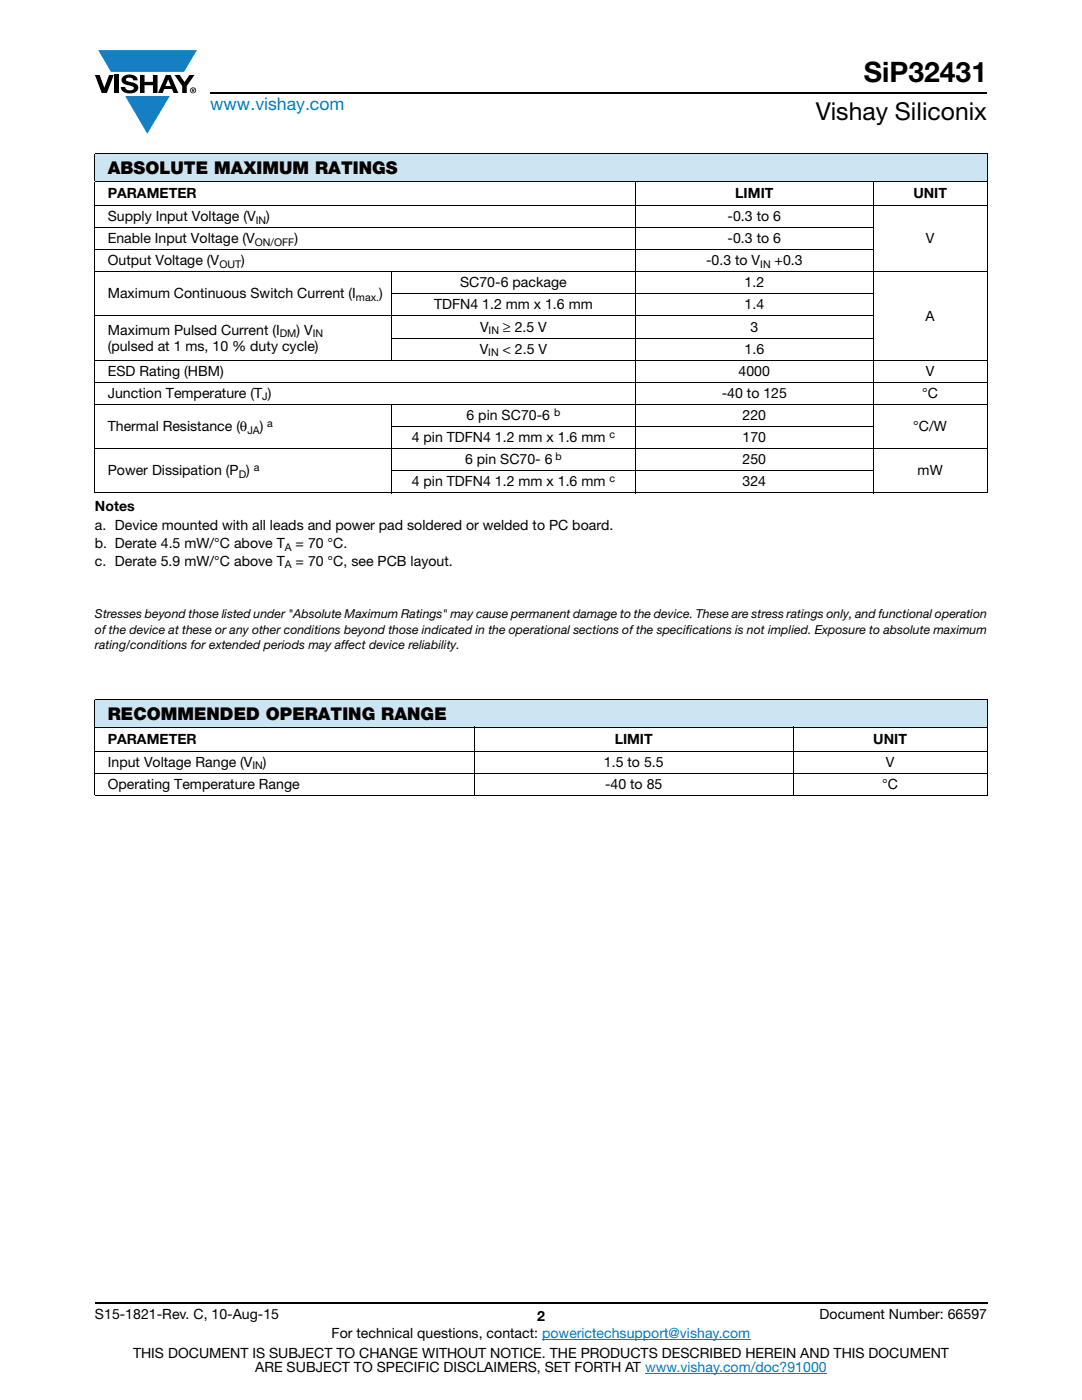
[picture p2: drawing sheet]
<svg xmlns="http://www.w3.org/2000/svg" width="216mm" height="279mm" viewBox="0 0 216 279" stroke-linecap="round" stroke-linejoin="round" font-family="sans-serif">
<defs><g id="words">
<text font-size="5.6" x="172.4" y="16.4">SiP32431</text>
<text font-size="4.9" x="162.8" y="24">Vishay Siliconix</text>
<text font-size="3.5" fill="#007ec4" x="42" y="21.9">www.vishay.com</text>
<g font-size="3.5">
<text x="21.5" y="34.8">ABSOLUTE MAXIMUM RATINGS</text>
<text x="21.5" y="143.7">RECOMMENDED OPERATING RANGE</text>
</g>
<g font-size="2.8">
<text x="21.5" y="39.5">PARAMETER</text>
<text x="146.7" y="39.5">LIMIT</text>
<text x="182.3" y="39.5">UNIT</text>
<text x="21.5" y="44.1">Supply Input Voltage (V</text>
<text x="53.1" y="44.1">)</text>
<text x="145.2" y="44.1">-0.3 to 6</text>
<text x="21.5" y="52.9">Output Voltage (V</text>
<text x="21.5" y="48.5">Enable Input Voltage (V</text>
<text x="48.1" y="52.9">)</text>
<text x="58.7" y="48.5">)</text>
<text x="140.9" y="52.9">-0.3 to V</text>
<text x="145.2" y="48.5">-0.3 to 6</text>
<text x="154.6" y="52.9">+0.3</text>
<text x="184.7" y="48.5">V</text>
<text x="21.5" y="59.5">Maximum Continuous Switch Current (I</text>
<text x="75.6" y="59.5">)</text>
<text x="91.8" y="57.3">SC70-6 package</text>
<text x="148.6" y="57.3">1.2</text>
<text x="86.6" y="61.8">TDFN4 1.2 mm x 1.6 mm</text>
<text x="148.6" y="61.8">1.4</text>
<text x="184.7" y="64">A</text>
<text x="21.5" y="66.8">Maximum Pulsed Current (I</text>
<text x="21.5" y="70">(pulsed at 1 ms, 10 % duty cycle)</text>
<text x="59.2" y="66.8">) V</text>
<text x="95.7" y="70.6">V</text>
<text x="95.8" y="66.2">V</text>
<text x="100.3" y="70.6">&lt; 2.5 V</text>
<text x="100.4" y="66.2">≥ 2.5 V</text>
<text x="148.6" y="70.6">1.6</text>
<text x="149.7" y="66.2">3</text>
<text x="21.5" y="75">ESD Rating (HBM)</text>
<text x="147.4" y="75">4000</text>
<text x="184.7" y="75">V</text>
<text x="21.5" y="79.4">Junction Temperature (T )</text>
<text x="93.1" y="83.8">6 pin SC70-6</text>
<text x="144" y="79.4">-40 to 125</text>
<text x="148.2" y="83.8">220</text>
<text x="184" y="79.4">°C</text>
<text x="21.5" y="86">Thermal Resistance (θ</text>
<text x="51.8" y="86">)</text>
<text x="82.1" y="88.2">4 pin TDFN4 1.2 mm x 1.6 mm</text>
<text x="148.2" y="88.2">170</text>
<text x="182.2" y="86">°C/W</text>
<text x="21.5" y="94.8">Power Dissipation (P )</text>
<text x="92.8" y="92.6">6 pin SC70- 6</text>
<text x="148.2" y="92.6">250</text>
<text x="183.1" y="94.8">mW</text>
<text x="18.9" y="102">Notes</text>
<text x="82.1" y="97">4 pin TDFN4 1.2 mm x 1.6 mm</text>
<text x="148.2" y="97">324</text>
<text x="18.9" y="105.9">a. Device mounted with all leads and power pad soldered or welded to PC board.</text>
<text x="18.9" y="109.4">b. Derate 4.5 mW/°C above T</text>
<text x="18.9" y="112.9">c. Derate 5.9 mW/°C above T</text>
<text x="59" y="109.4">= 70 °C.</text>
<text x="59" y="112.9">= 70 °C, see PCB layout.</text>
<text x="21.5" y="148.4">PARAMETER</text>
<text x="122.7" y="148.4">LIMIT</text>
<text x="174.2" y="148.4">UNIT</text>
<text x="21.5" y="153">Input Voltage Range (V</text>
<text x="52.5" y="153">)</text>
<text x="120.5" y="153">1.5 to 5.5</text>
<text x="176.8" y="153">V</text>
<text x="21.5" y="157.4">Operating Temperature Range</text>
<text x="120.7" y="157.4">-40 to 85</text>
<text x="176" y="157.4">°C</text>
<text x="18.9" y="263.3">S15-1821-Rev. C, 10-Aug-15</text>
<text x="107.2" y="263.6">2</text>
<text x="163.6" y="263.3">Document Number: 66597</text>
<text x="66.2" y="267.1">For technical questions, contact: powerictechsupport@vishay.com</text>
<text x="26.5" y="271">THIS DOCUMENT IS SUBJECT TO CHANGE WITHOUT NOTICE. THE PRODUCTS DESCRIBED HEREIN AND THIS DOCUMENT</text>
<text x="50.9" y="273.8">ARE SUBJECT TO SPECIFIC DISCLAIMERS, SET FORTH AT www.vishay.com/doc?91000</text>
</g>
<g font-size="2.5">
<text x="18.9" y="123.3">Stresses beyond those listed under &quot;Absolute Maximum Ratings&quot; may cause permanent damage to the device. These are stress ratings only, and functional operation</text>
<text x="18.9" y="126.4">of the device at these or any other conditions beyond those indicated in the operational sections of the specifications is not implied. Exposure to absolute maximum</text>
<text x="18.9" y="129.6">rating/conditions for extended periods may affect device reliability.</text>
</g>
<g font-size="2.1">
<text x="51" y="44.6">IN</text>
<text x="43.8" y="53.4">OUT</text>
<text x="50.9" y="49">ON/OFF</text>
<text x="151.7" y="53.4">IN</text>
<text x="71" y="60">max.</text>
<text x="55.8" y="67.3">DM</text>
<text x="62.4" y="67.3">IN</text>
<text x="97.4" y="71.1">IN</text>
<text x="97.5" y="66.7">IN</text>
<text x="52.3" y="79.9">J</text>
<text x="110.6" y="83">b</text>
<text x="49.4" y="86.5">JA</text>
<text x="53.3" y="85.2">a</text>
<text x="121.6" y="87.4">c</text>
<text x="47.6" y="95.3">D</text>
<text x="50.6" y="94">a</text>
<text x="110.8" y="91.8">b</text>
<text x="121.6" y="96.2">c</text>
<text x="56.8" y="109.9">A</text>
<text x="56.8" y="113.4">A</text>
<text x="50.4" y="153.5">IN</text>
</g>
</g></defs>
<g fill="#147fc3">
<path d="M19.6 10h19.7l-2.6 4.3h-1.1h-13.5z"/>
<path d="M25 19.2h8.9l-4.5 7.5z"/>
</g>
<g fill="#000">
<path d="M18.9 15h1l.9 2.5 1-2.5h.9l-1.4 3.6h-1zM22.9 15h.9v3.6h-.9zM24.6 15.3a2.1 2.1 0 0 1 2.8 .3l.1 .4h-.9a.79 .79 0 0 0-.7-.5 .79 .79 0 0 0-.8 .4l.3 .3 1 .2a1.08 1.08 0 0 1 1.2 1 1.08 1.08 0 0 1-1.1 1.2 1.73 1.73 0 0 1-2.4-1.2h.9a.96 .96 0 0 0 .8 .6 .96 .96 0 0 0 .9-.4 1.31 1.31 0 0 0-1.2-.6 1.03 1.03 0 0 1-1.1-.6 1.03 1.03 0 0 1 .2-1.1zM27.9 15h.9v1.3h1.7v-1.3h.9v3.6h-.9v-1.6h-1.7v1.6h-.9zM34.8 15h1.1l.9 1.4 1-1.4h1l-1.5 2.2v1.4h-.9v-1.4z"/>
<path d="M33.6 15.9l.5 1.3h-1.1zM33.1 15l-1.6 3.6h1l.3-.8h1.5l.3 .8h1l-1.6-3.6z"/>
<path d="M38.4 17.8h.2v.2h-.2zM38.3 17.7v.7h.1v-.3l.4 .3-.2-.3 .2-.2-.1-.2z"/>
<path d="M38.1 18a.46 .46 0 0 1 .9 0 .46 .46 0 0 1-.9 0zM37.9 18a.6 .6 0 0 0 1.2 0 .6 .6 0 0 0-1.2 0z"/>
</g>
<path d="M42 18.6h155M18.9 260h178.1" fill="none" stroke="#000" stroke-width=".36"/>
<path d="M108.2 267.3h41.5M128.7 274h36.3" fill="none" stroke="#007ec4" stroke-width=".2"/>
<g fill="#cce5f3">
<path d="M18.9 30.7h178.1v5.5h-178.1z"/>
<path d="M18.9 139.6h178.1v5.5h-178.1z"/>
</g>
<g fill="none" stroke="#000" stroke-width=".2">
<path d="M18.9 30.7h178.1M18.9 36.2h178.1M18.9 30.8v5.3M18.9 36.3v61.9M126.8 36.1v62.3M174.3 36.1v62.3M197 30.8v5.3M197 36.3v61.9M18.9 41h178.1M18.9 45.4h155.4M18.9 49.8h155.4M18.9 54.2h178.1"/>
<path d="M78 58.6h96.3M78.1 54.1v17.9M18.9 63.1h155.4M18.9 71.9h178.1M18.9 76.3h178.1M78 67.5h96.3M18.9 80.7h178.1M18.9 89.5h178.1M18.9 98.3h178.1M78 85.1h96.3M78 93.9h96.3M78.1 80.6v17.8"/>
<path d="M18.9 139.6h178.1M18.9 139.7v5.3M197 139.7v5.3M18.9 145.1h178.1M18.9 149.9h178.1M18.9 154.3h178.1M18.9 158.7h178.1M18.9 145.2v13.4M94.6 145v13.8M158.3 145v13.8M197 145.2v13.4"/>
</g>
<use href="#words"/>
</svg>
